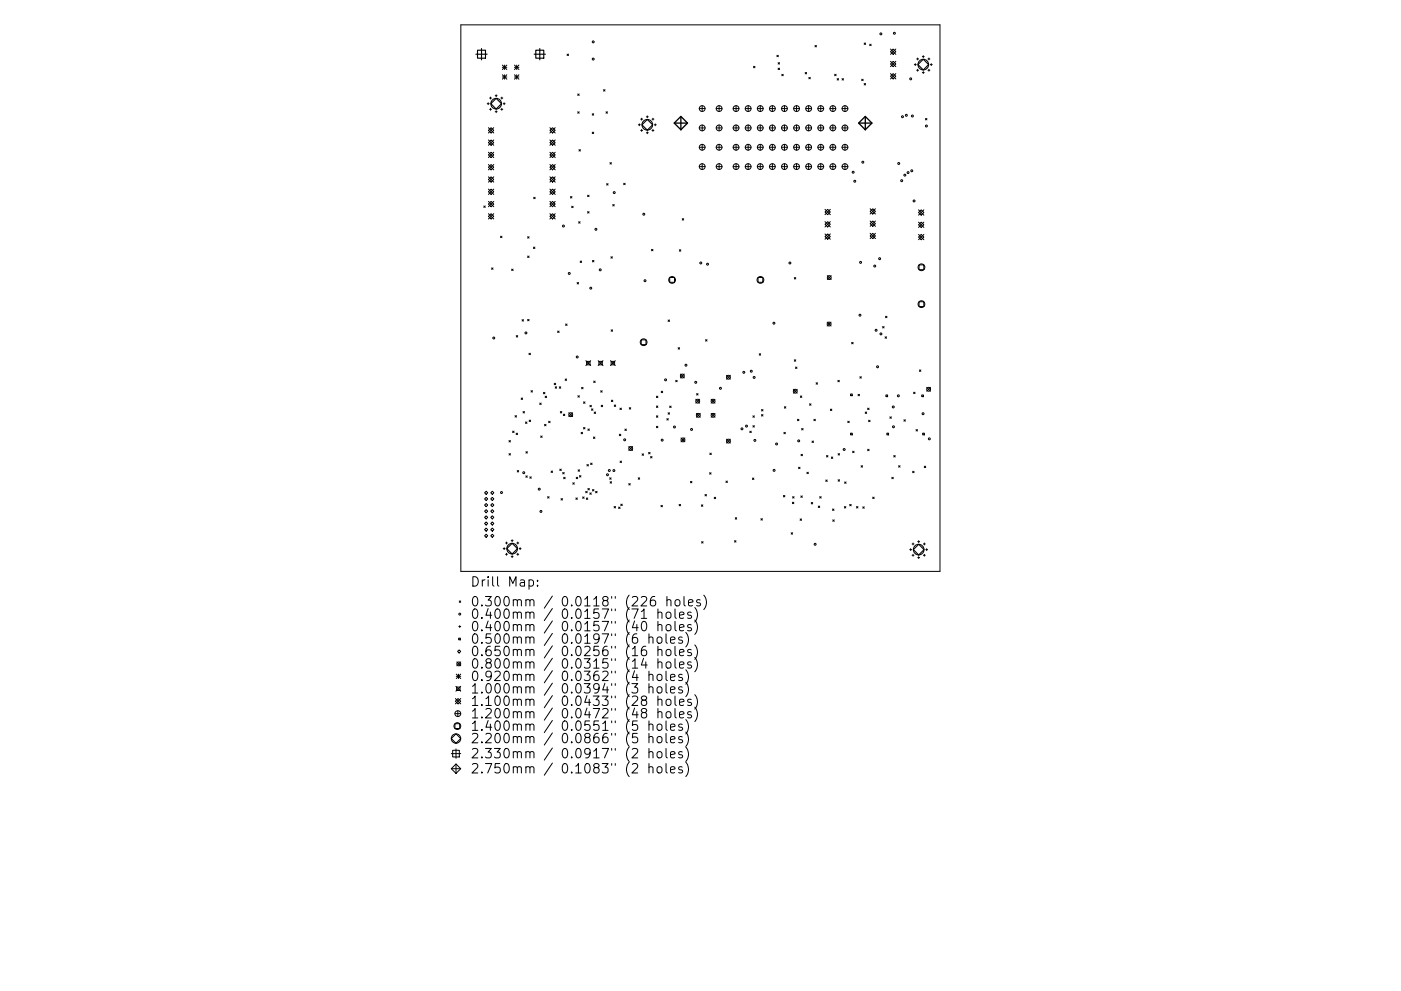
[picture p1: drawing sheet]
<svg xmlns="http://www.w3.org/2000/svg" width="297mm" height="210mm" viewBox="0 0 297 210" stroke-linecap="round" stroke-linejoin="round" font-family="sans-serif">
<defs><g id="words">
<g font-size="2.8">
<text x="99.7" y="124.5">Drill Map:</text>
<text x="99.7" y="128.7">0.300mm / 0.0118&quot; (226 holes)</text>
<text x="99.7" y="131.3">0.400mm / 0.0157&quot; (71 holes)</text>
<text x="99.7" y="133.9">0.400mm / 0.0157&quot; (40 holes)</text>
<text x="99.7" y="136.6">0.500mm / 0.0197&quot; (6 holes)</text>
<text x="99.7" y="139.2">0.650mm / 0.0256&quot; (16 holes)</text>
<text x="99.7" y="141.9">0.800mm / 0.0315&quot; (14 holes)</text>
<text x="99.7" y="144.5">0.920mm / 0.0362&quot; (4 holes)</text>
<text x="99.7" y="147.1">1.000mm / 0.0394&quot; (3 holes)</text>
<text x="99.7" y="149.8">1.100mm / 0.0433&quot; (28 holes)</text>
<text x="99.7" y="152.4">1.200mm / 0.0472&quot; (48 holes)</text>
<text x="99.7" y="155.1">1.400mm / 0.0551&quot; (5 holes)</text>
<text x="99.7" y="157.7">2.200mm / 0.0866&quot; (5 holes)</text>
<text x="99.7" y="160.9">2.330mm / 0.0917&quot; (2 holes)</text>
<text x="99.7" y="164.1">2.750mm / 0.1083&quot; (2 holes)</text>
</g>
</g></defs>
<g fill="none" stroke="#000" stroke-width=".21">
<path d="M97.7 5.3h101.6v115.9h-101.6zM106.5 15.9l1 .9M106.5 13.8l1 1M106.5 14.3h1M106.5 16.3h1M107 13.8v1M107 15.9v.9M107.5 13.8l-1 1M107.5 15.9l-1 .9M109.1 14.3h.9M109.1 16.3h.9M109.1 13.8l.9 1"/>
<path d="M109.1 15.9l.9 .9M109.5 13.8v1M109.5 15.9v.9M110 13.8l-.9 1M110 15.9l-.9 .9M120.2 11.5l.3 .3M120.5 11.5l-.3 .3M122.5 19.9l.3 .3M122.8 19.9l-.3 .3M128 19l.3 .3M128.3 19l-.3 .3M159.8 14.1l.3 .3"/>
<path d="M160.1 14.1l-.3 .3M164.7 11.7l.3 .3M165 13.3l.3 .3M165 14.5l.3 .3M165 11.7l-.3 .3M165.3 13.3l-.3 .3M165.3 14.5l-.3 .3M165.8 15.8l.3 .3M166.1 15.8l-.3 .3M170.7 15.4l.3 .3M171 15.4l-.3 .3M171.5 16.4l.3 .3"/>
<path d="M171.8 16.4l-.3 .3M172.8 9.6l.3 .3M173.1 9.6l-.3 .3M177 15.8l.3 .3M177.3 15.8l-.3 .3M177.5 16.7l.3 .3M177.8 16.7l-.3 .3M178.5 16.7l.3 .3M178.8 16.7l-.3 .3M182.7 16.8l.3 .3M183 16.8l-.3 .3M183.2 9.1l.3 .3"/>
<path d="M183.2 17.7l.3 .3M183.5 17.7l-.3 .3M183.5 9.1l-.3 .3M184.4 9.4l.3 .3M184.7 9.4l-.3 .3M188.8 11l.6-.6 .5 .6-.5 .5zM188.8 10.4l1.1 1.1M188.8 13l1.1 1.1M188.8 15.6l1.1 1.1M189.4 13l.5 .6-.5 .5-.6-.5zM189.4 15.6l.5 .6-.5 .5-.6-.5zM189.9 10.4l-1.1 1.1"/>
<path d="M189.9 13l-1.1 1.1M189.9 15.6l-1.1 1.1M193.9 13.7h.4M194.1 13.5v.4M194.4 12.5h.4M194.4 14.9h.4M194.6 12.3v.4M194.6 14.7v.4M195.5 12h.5M195.5 15.4h.5M195.8 11.8v.4M195.8 15.2v.4"/>
<path d="M196.7 12.5h.5M196.7 14.9h.5M197 12.3v.4M197 14.7v.4M197.2 13.7h.5M197.4 13.5v.4M103.3 22h.4M103.5 21.8v.4M103.6 32.9l.5-.6 .6 .6-.6 .5zM103.6 32.3l1.1 1.1M103.6 29.7l1.1 1.1M103.6 27.1l1.1 1.1"/>
<path d="M103.6 34.9l1.1 1.1M103.6 37.5l1.1 1.1M103.8 20.8h.4M103.8 23.2h.4M104 20.6v.4M104 23v.4M104.1 27.1l.6 .6-.6 .5-.5-.5zM104.1 29.7l.6 .6-.6 .5-.5-.5zM104.1 34.9l.6 .6-.6 .5-.5-.5zM104.1 37.5l.6 .6-.6 .5-.5-.5zM104.7 27.1l-1.1 1.1M104.7 29.7l-1.1 1.1"/>
<path d="M104.7 32.3l-1.1 1.1M104.7 34.9l-1.1 1.1M104.7 37.5l-1.1 1.1M105 20.3h.4M105 23.7h.4M105.2 20.1v.4M105.2 23.5v.4M106.2 20.8h.4M106.2 23.2h.4M106.4 20.6v.4M106.4 23v.4M106.7 22h.4"/>
<path d="M106.9 21.8v.4M116.6 27.7l.6-.6 .5 .6-.5 .5zM116.6 30.3l.6-.6 .5 .6-.5 .5zM116.6 32.9l.6-.6 .5 .6-.5 .5zM116.6 35.5l.6-.6 .5 .6-.5 .5zM116.6 38.1l.6-.6 .5 .6-.5 .5zM116.6 27.1l1.1 1.1M116.6 29.7l1.1 1.1M116.6 32.3l1.1 1.1M116.6 34.9l1.1 1.1M116.6 37.5l1.1 1.1M117.7 27.1l-1.1 1.1"/>
<path d="M117.7 29.7l-1.1 1.1M117.7 32.3l-1.1 1.1M117.7 34.9l-1.1 1.1M117.7 37.5l-1.1 1.1M122.5 23.7l.3 .3M122.8 31.7l.3 .4M122.8 23.7l-.3 .3M123.1 31.7l-.3 .4M125.6 24.1l.3 .3M125.6 28l.3 .4M125.9 24.1l-.3 .3M125.9 28l-.3 .4"/>
<path d="M128.5 23.7l.3 .3M128.6 39l.3 .3M128.8 23.7l-.3 .3M128.9 39l-.3 .3M129.3 34.5l.3 .3M129.6 34.5l-.3 .3M132.2 38.9l.3 .3M132.5 38.9l-.3 .3M135.3 26.5h.5M135.5 26.3v.4M135.8 25.3h.4M135.8 27.7h.4"/>
<path d="M136 25.1v.4M136 27.5v.4M137 24.8h.4M137 28.2h.4M137.2 24.6v.4M137.2 28v.4M138.2 25.3h.4M138.2 27.7h.4M138.4 25.1v.4M138.4 27.5v.4M138.7 26.5h.4M138.9 26.3v.4"/>
<path d="M148.3 23h1.2M148.3 27.1h1.2M148.3 31.2h1.2M148.3 35.3h1.2M148.9 22.4v1.3M148.9 26.5v1.3M148.9 30.6v1.3M148.9 34.7v1.3M151.9 23h1.2M151.9 27.1h1.2M151.9 31.2h1.2M151.9 35.3h1.2"/>
<path d="M152.5 22.4v1.3M152.5 26.5v1.3M152.5 30.6v1.3M152.5 34.7v1.3M155.4 23h1.3M155.4 27.1h1.3M155.4 31.2h1.3M155.4 35.3h1.3M156.1 22.4v1.3M156.1 26.5v1.3M156.1 30.6v1.3M156.1 34.7v1.3"/>
<path d="M158 23h1.2M158 27.1h1.2M158 31.2h1.2M158 35.3h1.2M158.6 22.4v1.3M158.6 26.5v1.3M158.6 30.6v1.3M158.6 34.7v1.3M160.6 23h1.2M160.6 27.1h1.2M160.6 31.2h1.2M160.6 35.3h1.2"/>
<path d="M161.2 22.4v1.3M161.2 26.5v1.3M161.2 30.6v1.3M161.2 34.7v1.3M163.1 23h1.3M163.1 27.1h1.3M163.1 31.2h1.3M163.1 35.3h1.3M163.8 22.4v1.3M163.8 26.5v1.3M163.8 30.6v1.3M163.8 34.7v1.3"/>
<path d="M165.7 23h1.2M165.7 27.1h1.2M165.7 31.2h1.2M165.7 35.3h1.2M166.3 22.4v1.3M166.3 26.5v1.3M166.3 30.6v1.3M166.3 34.7v1.3M168.3 23h1.2M168.3 27.1h1.2M168.3 31.2h1.2M168.3 35.3h1.2"/>
<path d="M168.9 22.4v1.3M168.9 26.5v1.3M168.9 30.6v1.3M168.9 34.7v1.3M170.8 23h1.3M170.8 27.1h1.3M170.8 31.2h1.3M170.8 35.3h1.3M171.5 22.4v1.3M171.5 26.5v1.3M171.5 30.6v1.3M171.5 34.7v1.3"/>
<path d="M173.4 23h1.2M173.4 27.1h1.2M173.4 31.2h1.2M173.4 35.3h1.2M174 22.4v1.3M174 26.5v1.3M174 30.6v1.3M174 34.7v1.3M176 23h1.2M176 27.1h1.2M176 31.2h1.2M176 35.3h1.2"/>
<path d="M176.6 22.4v1.3M176.6 26.5v1.3M176.6 30.6v1.3M176.6 34.7v1.3M178.5 23h1.3M178.5 27.1h1.3M178.5 31.2h1.3M178.5 35.3h1.3M179.1 22.4v1.3M179.1 26.5v1.3M179.1 30.6v1.3M179.1 34.7v1.3"/>
<path d="M196.2 25.1l.3 .3M196.5 25.1l-.3 .3M102.6 43.7l.3 .3M102.9 43.7l-.3 .3M103.6 40.7l.5-.6 .6 .6-.6 .6zM103.6 43.3l.5-.6 .6 .6-.6 .6zM103.6 45.9l.5-.6 .6 .6-.6 .6zM103.6 40.1l1.1 1.2M103.6 42.7l1.1 1.2M103.6 45.3l1.1 1.2M104.2 56.8l.3 .3M104.5 56.8l-.3 .3"/>
<path d="M104.7 45.3l-1.1 1.2M104.7 40.1l-1.1 1.2M104.7 42.7l-1.1 1.2M106.1 50.1l.3 .3M106.4 50.1l-.3 .3M108.5 57.1l.3 .3M108.8 57.1l-.3 .3M111.9 50.2l.3 .3M111.9 54.3l.3 .3M112.2 50.2l-.3 .3M112.2 54.3l-.3 .3M113.1 52.4l.3 .3"/>
<path d="M113.2 41.9l.3 .3M113.4 52.4l-.3 .3M113.5 41.9l-.3 .3M116.6 40.7l.6-.6 .5 .6-.5 .6zM116.6 43.3l.6-.6 .5 .6-.5 .6zM116.6 45.9l.6-.6 .5 .6-.5 .6zM116.6 45.3l1.1 1.2M116.6 40.1l1.1 1.2M116.6 42.7l1.1 1.2M117.7 40.1l-1.1 1.2M117.7 42.7l-1.1 1.2M117.7 45.3l-1.1 1.2"/>
<path d="M120.9 41.7l.4 .3M121.2 43.8l.3 .3M121.3 41.7l-.4 .3M121.5 43.8l-.3 .3M122.4 59.9l.3 .3M122.7 59.9l-.3 .3M122.7 47l.3 .4M123 47l-.3 .4M123 55.4l.3 .3M123.3 55.4l-.3 .3M124.6 41.4l.3 .3M124.6 44.9l.3 .3"/>
<path d="M124.9 41.4l-.3 .3M124.9 44.9l-.3 .3M125.6 55.3l.3 .3M125.9 55.3l-.3 .3M129.5 54.5l.3 .3M129.8 54.5l-.3 .3M129.9 43.4l.3 .3M130.2 43.4l-.3 .3M138.1 52.9l.3 .3M138.4 52.9l-.3 .3M142 58.9h1v1h-1zM144 53l.3 .3"/>
<path d="M144.3 53l-.3 .3M144.6 46.4l.4 .3M145 46.4l-.4 .3M160.7 58.9h1v1h-1zM168.4 58.9l.3 .3M168.7 58.9l-.3 .3M174.9 45l.6-.6 .5 .6-.5 .5zM174.9 47.6l.6-.6 .5 .6-.5 .6zM174.9 50.2l.6-.6 .5 .6-.5 .6zM174.9 44.4l1.1 1.1M174.9 47l1.1 1.2M174.9 49.6l1.1 1.2"/>
<path d="M175.4 58.5l.8 .8M176 44.4l-1.1 1.1M176 47l-1.1 1.2M176 49.6l-1.1 1.2M176.2 58.5l-.8 .8M184.5 47.5l.5-.6 .6 .6-.6 .5zM184.5 50.1l.5-.6 .6 .6-.6 .5zM184.5 44.3l1.1 1.1M184.5 46.9l1.1 1.1M184.5 49.5l1.1 1.1M185 44.3l.6 .6-.6 .5-.5-.5zM185.6 44.3l-1.1 1.1"/>
<path d="M185.6 46.9l-1.1 1.1M185.6 49.5l-1.1 1.1M194.7 44.5l1.2 1.1M194.7 47.1l1.2 1.2M194.7 49.7l1.2 1.2M194.9 56.2h1v1h-1zM195.3 44.5l.6 .6-.6 .5-.6-.5zM195.3 47.1l.6 .6-.6 .6-.6-.6zM195.3 49.7l.6 .6-.6 .6-.6-.6zM195.9 44.5l-1.2 1.1M195.9 47.1l-1.2 1.2M195.9 49.7l-1.2 1.2"/>
<path d="M109.5 71.2l.3 .3M109.8 71.2l-.3 .3M110.7 67.8l.3 .3M111 67.8l-.3 .3M111.9 67.8l.3 .3M112.2 74.9l.3 .3M112.2 67.8l-.3 .3M112.5 74.9l-.3 .3M118.2 70.2l.3 .3M118.5 70.2l-.3 .3M119.9 68.7l.3 .3M120.2 68.7l-.3 .3"/>
<path d="M124.2 76.5l1 1.1M124.4 76.7h.7v.7h-.7zM125.2 76.5l-1 1.1M126.8 76.5l1 1.1M127 76.7h.7v.7h-.7zM127.8 76.5l-1 1.1M129.4 76.5l1.1 1.1M129.6 70l.3 .3M129.6 76.7h.7v.7h-.7zM129.9 70l-.3 .3M130.5 76.5l-1.1 1.1M136 72.1h1v1h-1z"/>
<path d="M141.6 67.9l.4 .3M142 67.9l-.4 .3M143.8 73.8l.3 .3M144.1 73.8l-.3 .3M144.3 79.4l.8 .8M145.1 79.4l-.8 .8M149.6 72.1l.3 .3M149.9 72.1l-.3 .3M154 79.6l.9 .8M154.9 79.6l-.9 .8M161 75.1l.3 .3M161.3 75.1l-.3 .3"/>
<path d="M168.4 76.3l.3 .3M168.7 77.9l.3 .3M168.7 76.3l-.3 .3M169 77.9l-.3 .3M175.4 68.3l.8 .9M176.2 68.3l-.8 .9M180.6 72.6l.3 .3M180.9 72.6l-.3 .3M182.3 79.9l.3 .3M182.6 79.9l-.3 .3M187.1 69.3l.3 .3M187.4 69.3l-.3 .3"/>
<path d="M187.6 71.5l.4 .3M187.8 67.1l.3 .3M188 71.5l-.4 .3M188.1 67.1l-.3 .3M194.9 64h1v1h-1zM194.9 78.5l.3 .3M195.2 78.5l-.3 .3M107.9 93.5l.3 .3M107.9 96.2l.3 .3M108.2 93.5l-.3 .3M108.2 96.2l-.3 .3M108.7 91.5l.3 .3"/>
<path d="M109 91.5l-.3 .3M109.2 88.2l.3 .3M109.4 91.9l.3 .3M109.5 88.2l-.3 .3M109.7 99.8l.3 .3M109.7 91.9l-.3 .3M110 99.8l-.3 .3M110.5 84.4l.3 .4M110.8 84.4l-.3 .4M110.9 87.3l.3 .3M111.2 87.3l-.3 .3M111.4 89.5l.3 .3"/>
<path d="M111.5 95.8l.3 .3M111.7 89.5l-.3 .3M111.8 95.8l-.3 .3M112.2 89.1l.3 .3M112.5 89.1l-.3 .3M112.6 82.9l.3 .3M112.9 82.9l-.3 .3M114.4 85.5l.3 .3M114.6 92.5l.3 .3M114.7 85.5l-.3 .3M114.9 92.5l-.3 .3M115.2 83.2l.3 .4"/>
<path d="M115.5 90l.3 .3M115.5 83.2l-.3 .4M115.6 84.1l.3 .3M115.8 90l-.3 .3M115.9 84.1l-.3 .3M116.3 89.4l.3 .3M116.6 89.4l-.3 .3M116.8 99.9l.4 .3M117.2 99.9l-.4 .3M117.5 81.3l.3 .3M117.7 82.1l.3 .3M117.8 81.3l-.3 .3"/>
<path d="M118 82.1l-.3 .3M118.6 82.1l.3 .3M118.7 99.5l.3 .3M118.8 87.3l.3 .3M118.9 82.1l-.3 .3M119 99.5l-.3 .3M119.1 87.3l-.3 .3M119.4 87.9l.3 .3M119.7 87.9l-.3 .3M119.8 80.4l.3 .3M120.1 80.4l-.3 .3M120.6 87.6l.8 .8"/>
<path d="M121.4 87.6l-.8 .8M122.5 84l.3 .3M122.6 99.7l.3 .3M122.8 84l-.3 .3M122.9 99.7l-.3 .3M123.2 91.7l.3 .3M123.3 82.2l.3 .3M123.5 91.7l-.3 .3M123.6 82.2l-.3 .3M123.7 85.3l.3 .3M123.7 90.7l.3 .3M124 85.3l-.3 .3"/>
<path d="M124 90.7l-.3 .3M124.4 98.6l.4 .3M124.6 91l.4 .3M124.8 98.6l-.4 .3M125 91l-.4 .3M125.1 86l.3 .3M125.2 98.3l.3 .3M125.4 86l-.3 .3M125.4 86.7l.3 .4M125.5 98.3l-.3 .3M125.7 86.7l-.3 .4M125.8 92.7l.3 .3"/>
<path d="M125.9 80.8l.3 .4M126 87.4l.3 .3M126.1 92.7l-.3 .3M126.2 80.8l-.3 .4M126.3 87.4l-.3 .3M127.4 82.9l.3 .3M127.5 86l.3 .3M127.7 82.9l-.3 .3M127.8 86l-.3 .3M129.6 84.9l.3 .3M129.9 84.9l-.3 .3M130.2 85.9l.3 .3"/>
<path d="M130.5 85.9l-.3 .3M131.3 92.1l.3 .3M131.4 86.6l.3 .3M131.5 97.8l.3 .3M131.6 92.1l-.3 .3M131.7 86.6l-.3 .3M131.8 97.8l-.3 .3M132.5 91l.3 .3M132.8 91l-.3 .3M133.3 94.7l.8 .9M133.4 86.5l.3 .3M133.7 86.5l-.3 .3"/>
<path d="M134.1 94.7l-.8 .9M136.1 96.3l.3 .3M136.4 96.3l-.3 .3M137.5 96l.3 .3M137.8 96l-.3 .3M137.9 96.9l.3 .3M138.2 96.9l-.3 .3M139.2 84.1l.3 .3M139.2 86.1l.3 .3M139.2 88.2l.3 .3M139.2 90.4l.3 .3M139.5 90.4l-.3 .3"/>
<path d="M139.5 84.1l-.3 .3M139.5 86.1l-.3 .3M139.5 88.2l-.3 .3M140.2 83l.3 .3M140.5 83l-.3 .3M141.4 88.8l.3 .3M141.6 87.6l.4 .3M141.7 88.8l-.3 .3M142 87.6l-.4 .3M142 86.2l.3 .3M142.3 86.2l-.3 .3M143.3 80.7l.3 .3"/>
<path d="M143.6 80.7l-.3 .3M144.4 92.9l.8 .8M145.2 92.9l-.8 .8M147.5 84.7l.8 .8M147.6 87.7l.9 .8M147.7 83.5l.3 .3M148 83.5l-.3 .3M148.3 84.7l-.8 .8M148.5 87.7l-.9 .8M150.5 96.1l.3 .3M150.8 84.7l.8 .8M150.8 87.7l.8 .8"/>
<path d="M150.8 96.1l-.3 .3M151.6 84.7l-.8 .8M151.6 87.7l-.8 .8M154 93.2l.9 .8M154.9 93.2l-.9 .8M159 91.5l.3 .3M159.3 91.5l-.3 .3M159.6 88.2l.3 .3M159.6 90.3l.3 .3M159.9 88.2l-.3 .3M159.9 90.3l-.3 .3M161.5 86.9l.3 .3"/>
<path d="M161.5 88l.3 .3M161.8 86.9l-.3 .3M161.8 88l-.3 .3M166.2 91.7l.3 .3M166.3 86.3l.3 .3M166.5 91.7l-.3 .3M166.6 86.3l-.3 .3M168.2 82.6l.8 .8M169 82.6l-.8 .8M169.1 89l.3 .3M169.3 99.1l.3 .3M169.4 89l-.3 .3"/>
<path d="M169.6 99.1l-.3 .3M169.7 84l.3 .3M169.8 96.4l.3 .3M170 90.9l.3 .3M170 84l-.3 .3M170.1 96.4l-.3 .3M170.3 90.9l-.3 .3M171.6 85.7l.3 .3M171.9 85.7l-.3 .3M172.2 93.6l.3 .3M172.5 93.6l-.3 .3M172.6 89l.3 .3"/>
<path d="M172.9 89l-.3 .3M173 81.2l.3 .3M173.3 81.2l-.3 .3M175.2 96.7l.3 .3M175.5 96.7l-.3 .3M176.1 86.8l.3 .3M176.3 97l.3 .3M176.4 86.8l-.3 .3M176.6 97l-.3 .3M177.6 80.7l.4 .3M177.7 96.2l.3 .3M178 80.7l-.4 .3"/>
<path d="M178 96.2l-.3 .3M179.7 89.4l.4 .3M180.1 89.4l-.4 .3M180.3 83.6h.4v.4h-.4zM180.3 91.9h.4v.4h-.4zM180.8 95.7l.3 .3M181.1 95.7l-.3 .3M181.9 83.7l.3 .3M182.2 83.7l-.3 .3M182.6 98.8l.3 .3M182.9 98.8l-.3 .3M183.4 87.4l.3 .3"/>
<path d="M183.7 87.4l-.3 .3M184 86.6l.3 .3M184 95.3l.3 .3M184.2 89.2l.3 .3M184.3 86.6l-.3 .3M184.3 95.3l-.3 .3M184.5 89.2l-.3 .3M187.8 83.8h.4v.4h-.4zM188 91.9h.4v.4h-.4zM188.7 88.4l.3 .3M189 88.4l-.3 .3M189.5 96.7l.3 .3"/>
<path d="M189.8 96.7l-.3 .3M190.5 98.8l.3 .3M190.8 98.8l-.3 .3M191.7 89.1l.3 .3M192 89.1l-.3 .3M193.5 100l.3 .3M193.7 83.2l.3 .3M193.8 100l-.3 .3M194 83.2l-.3 .3M194.2 91.1l.3 .3M194.5 91.1l-.3 .3M195.4 83.8h.4v.4h-.4z"/>
<path d="M195.6 91.9h.4v.4h-.4zM196 98.9l.3 .3M196.3 98.9l-.3 .3M196.5 82.2l.8 .8M197.3 82.2l-.8 .8M102.7 111.1l.4-.4 .3 .4-.3 .3zM103.1 104.2l.3 .4-.3 .3-.4-.3zM103.1 105.5l.3 .4-.3 .3-.4-.3zM103.1 106.8l.3 .4-.3 .3-.4-.3zM103.1 108.1l.3 .4-.3 .3-.4-.3zM103.1 109.4l.3 .4-.3 .3-.4-.3zM103.1 112l.3 .4-.3 .3-.4-.3z"/>
<path d="M103.1 113.3l.3 .4-.3 .3-.4-.3zM104 104.6l.4-.4 .3 .4-.3 .3zM104 107.2l.4-.4 .3 .4-.3 .3zM104 109.8l.4-.4 .3 .4-.3 .3zM104 111.1l.4-.4 .3 .4-.3 .3zM104 112.4l.4-.4 .3 .4-.3 .3zM104.4 105.5l.3 .4-.3 .3-.4-.3zM104.4 108.1l.3 .4-.3 .3-.4-.3zM104.4 113.3l.3 .4-.3 .3-.4-.3zM106.7 116.4h.4M106.9 116.2v.4M107.2 115.2h.4"/>
<path d="M107.2 117.6h.4M107.4 115v.4M107.4 117.4v.4M108.4 114.7h.4M108.4 118.1h.4M108.6 114.5v.4M108.6 117.9v.4M109.6 115.2h.4M109.6 117.6h.4M109.8 115v.4M109.8 117.4v.4M110.1 116.4h.4"/>
<path d="M110.3 116.2v.4M111.5 101l.3 .3M111.8 101l-.3 .3M112.3 101.2l.3 .3M112.6 101.2l-.3 .3M116.1 105.4l.3 .3M116.4 105.4l-.3 .3M118.9 105.8l.4 .3M119.3 105.8l-.4 .3M119.3 100.2l.3 .4M119.5 101.3l.3 .3M119.6 100.2l-.3 .4"/>
<path d="M119.8 101.3l-.3 .3M121.4 102.4l.4 .3M121.8 102.4l-.4 .3M122.1 105.6l.3 .3M122.2 101.3l.3 .3M122.4 105.6l-.3 .3M122.5 101.3l-.3 .3M122.9 100.9l.3 .3M123.2 100.9l-.3 .3M123.5 105.4l.3 .3M123.8 105.4l-.3 .3M124.2 104.3l.3 .3"/>
<path d="M124.3 105.7l.3 .3M124.5 104.3l-.3 .3M124.6 105.7l-.3 .3M124.6 103.6l.4 .3M125 103.6l-.4 .3M125.1 104.6l.3 .3M125.4 104.6l-.3 .3M125.6 103.9l.3 .3M125.9 103.9l-.3 .3M126.3 104.3l.3 .3M126.6 104.3l-.3 .3M129.3 101.4l.3 .3"/>
<path d="M129.4 102.2l.3 .3M129.6 101.4l-.3 .3M129.7 102.2l-.3 .3M130.2 107.5l.3 .3M130.5 107.5l-.3 .3M131.2 107.6l.3 .3M131.5 107.6l-.3 .3M131.6 107l.3 .3M131.9 107l-.3 .3M133.3 102.6l.3 .3M133.6 102.6l-.3 .3M135.3 101.4l.3 .3"/>
<path d="M135.6 101.4l-.3 .3M140.1 107.2l.3 .3M140.4 107.2l-.3 .3M144 107l.3 .3M144.3 107l-.3 .3M146.4 102.1l.3 .3M146.7 102.1l-.3 .3M148.7 107.1l.3 .3M148.8 114.9l.3 .3M149 107.1l-.3 .3M149.1 114.9l-.3 .3M149.5 104.9l.3 .3"/>
<path d="M149.8 104.9l-.3 .3M150.5 100.3l.3 .3M150.8 100.3l-.3 .3M151.4 105.5l.3 .3M151.7 105.5l-.3 .3M153.9 102.1l.3 .3M154.2 102.1l-.3 .3M155.7 114.7l.3 .3M155.9 109.8l.3 .3M156 114.7l-.3 .3M156.2 109.8l-.3 .3M159.5 101.4l.3 .3"/>
<path d="M159.8 101.4l-.3 .3M161.3 110l.3 .3M161.6 110l-.3 .3M166.1 105.1l.3 .3M166.4 105.1l-.3 .3M167.7 113l.3 .3M168 106.6l.3 .3M168 105.4l.4 .3M168 113l-.3 .3M168.3 106.6l-.3 .3M168.4 105.4l-.4 .3M169.6 110.1l.3 .3"/>
<path d="M169.8 105.2l.3 .3M169.9 110.1l-.3 .3M170.1 105.2l-.3 .3M171.1 100.2l.3 .3M171.4 100.2l-.3 .3M172 106.6l.3 .3M172.3 106.6l-.3 .3M173.5 107.4l.3 .3M173.8 107.4l-.3 .3M173.8 105.4l.3 .3M174.1 105.4l-.3 .3M175.1 101.8l.3 .3"/>
<path d="M175.4 101.8l-.3 .3M176.5 108l.3 .3M176.6 110.3l.3 .3M176.8 108l-.3 .3M176.9 110.3l-.3 .3M177.7 101.8l.3 .3M178 101.8l-.3 .3M179 107.5l.3 .3M179.1 102.2l.3 .4M179.3 107.5l-.3 .3M179.4 102.2l-.3 .4M180.2 107l.3 .3"/>
<path d="M180.5 107l-.3 .3M181.6 107.5l.3 .3M181.9 107.5l-.3 .3M182.9 107.5l.3 .3M183.2 107.5l-.3 .3M185 105.5l.3 .3M185.3 105.5l-.3 .3M189.1 101.3l.3 .3M189.4 101.3l-.3 .3M192.9 116.6h.4M193.1 116.4v.4M193.4 115.4h.4"/>
<path d="M193.4 117.8h.4M193.6 115.2v.4M193.6 117.6v.4M194.6 114.9h.4M194.6 118.3h.4M194.8 114.7v.4M194.8 118.1v.4M195.8 115.4h.4M195.8 117.8h.4M196 115.2v.4M196 117.6v.4M196.3 116.6h.4"/>
<path d="M196.5 116.4v.4M97 138.2l.3-.3 .4 .3-.4 .3zM97.2 135.4h.4v.4h-.4zM97.3 132.9h.4M97.4 127.5l.3 .3M97.5 132.7v.4M97.7 127.5l-.3 .3M112.2 123.1l.5-.1 .4 .4v.6l-.2 .3h-.7M114 124.2v.2M114 123.1v.2M136 131.2h1.1M136.3 131.9l.3-.1a1.25 1.25 0 0 1 0 2h-.2a1.33 1.33 0 0 1-.1-1.9z"/>
<path d="M136.4 139.7l-.4 1.4h1.2M136.9 137.1a.79 .79 0 0 0-.9 .9v.7l.2 .3 .5 .1 .3-.2 .1-.6-.2-.3-.5-.1-.4 .4M137.6 135.3a.5 .5 0 0 1 .8 .1v1.1M137.6 134.5v2M138.8 126.6a.79 .79 0 0 0-.9 .8v.8l.2 .3 .5 .1 .3-.2 .1-.7-.2-.3-.5-.1-.4 .4M139.4 135.3a.54 .54 0 0 1 .5-.2 .54 .54 0 0 1 .5 .4v.6a.54 .54 0 0 1-.6 .4 .54 .54 0 0 1-.5-.4zM139.5 130.1a.5 .5 0 0 1 .9 0v1.1M139.5 132.7a.5 .5 0 0 1 .9 .1v1M139.5 138a.5 .5 0 0 1 .9 .1v1M139.5 129.2v2M139.5 131.8v2M139.5 137.1v2"/>
<path d="M139.5 139.8v2M141.2 134.5v1.7l.3 .3M141.4 127.4l.3-.2 .5 .1 .1 1.3M141.4 130a.54 .54 0 0 1 .9 .2v.6a.54 .54 0 0 1-.6 .4 .54 .54 0 0 1-.5-.4v-.6zM141.4 132.6a.54 .54 0 0 1 .9 .3v.6a.54 .54 0 0 1-.6 .4 .54 .54 0 0 1-.5-.4v-.6zM141.4 137.9a.54 .54 0 0 1 .9 .3v.5a.54 .54 0 0 1-.6 .4 .54 .54 0 0 1-.5-.4v-.5zM141.4 126.6v2M142.2 135.8l.9-.2-.1-.4-.6-.1-.2 .3 .1 1h.7M143.1 129.2v1.7l.3 .3M143.1 131.8v1.8l.3 .2M143.1 137.1v1.7l.3 .3M143.1 139.8v1.7l.3 .3"/>
<path d="M143.2 127.4l.3-.2a.54 .54 0 0 1 .7 .4v.6a.54 .54 0 0 1-.6 .4 .54 .54 0 0 1-.5-.4zM144.1 130.5l.9-.2-.1-.3-.5-.1-.3 .2 .1 1h.7M144.1 133.2l.9-.2-.1-.4-.5-.1-.3 .3 .1 .9h.7M144.1 138.5l.9-.2-.1-.4-.5-.1-.3 .3 .1 .9h.7M144.6 135.2l-.4-.1-.3 .3 .1 .3 .6 .2v.5h-.7M145 126.6v1.7l.3 .3M145.4 134.2a2.29 2.29 0 0 1 0 3M146 127.9l.9-.2-.1-.4-.5-.1-.3 .3 .1 1h.7M146.5 130l-.4-.1-.3 .2 .1 .3 .6 .2v.5h-.7M146.5 132.6l-.4-.1-.3 .3 .1 .3 .6 .2v.4h-.7M146.5 137.9l-.4-.1-.3 .3 .1 .3 .6 .1v.5h-.7M147.3 128.9a2.29 2.29 0 0 1 0 3.1"/>
<path d="M147.3 131.6a2.29 2.29 0 0 1 0 3M147.3 136.8a2.29 2.29 0 0 1 0 3.1M147.3 139.5a2.29 2.29 0 0 1 0 3M148.4 127.3l-.4-.1-.3 .3 .1 .3 .6 .2v.5h-.7M149.2 126.3a2.29 2.29 0 0 1 0 3M95.7 159.9h2M96 159.2h1.4v1.4h-1.4zM96.5 151.4h1.2M96.5 153.5h1v1.1h-1zM96.6 148.2l1.1 1.1M96.7 145.6l1 1M96.7 155.7l1 1-1 1-1-1z"/>
<path d="M96.7 158.9v2M96.7 143l1 1M96.7 143.5h1M96.8 145.8h.7v.7h-.7zM96.9 140.4l.8 .9M97.1 150.8v1.2M97.1 148.2l.6 .6-.6 .5-.5-.5zM97.2 143v1M97.7 140.4l-.8 .9M97.7 143l-1 1M97.7 145.6l-1 1M97.7 148.2l-1.1 1.1"/>
<path d="M136.4 148.5l-.4-.3 .1-.3 .3-.2 .5 .1 .2 .3-.1 .2-.8 .3-.2 .3 .1 .6 .3 .2 .5-.1 .2-.3-.1-.6-.3-.2M136.4 151.2l-.4-.4 .1-.3 .3-.2 .5 .1 .2 .3-.1 .3-.8 .3-.2 .3 .1 .5 .3 .2 .5-.1 .2-.3-.1-.5-.3-.2M137.6 143.3a.5 .5 0 0 1 .8 0v1.1M137.6 145.9a.5 .5 0 0 1 .8 .1v1M137.6 153.8l.3-.2 .5 .1v1.3M137.6 156.5a.5 .5 0 0 1 .8 0v1.1M137.6 159.7a.5 .5 0 0 1 .8 0v1.1M137.6 142.4v2M137.6 145v2M137.6 153v2M137.6 155.6v2M137.6 158.8v2"/>
<path d="M139.4 143.3a.54 .54 0 0 1 .5-.2 .54 .54 0 0 1 .5 .3v.6a.54 .54 0 0 1-.6 .4 .54 .54 0 0 1-.5-.4zM139.4 145.9a.54 .54 0 0 1 .5-.2 .54 .54 0 0 1 .5 .4v.6a.54 .54 0 0 1-.6 .4 .54 .54 0 0 1-.5-.4zM139.4 153.8l.3-.2 .5 .1 .2 .3v.6a.54 .54 0 0 1-.6 .4 .54 .54 0 0 1-.5-.4zM139.4 156.5a.54 .54 0 0 1 .5-.2 .54 .54 0 0 1 .5 .3v.6a.54 .54 0 0 1-.6 .4 .54 .54 0 0 1-.5-.4zM139.4 159.7a.54 .54 0 0 1 .5-.2 .54 .54 0 0 1 .5 .3v.6a.54 .54 0 0 1-.6 .4 .54 .54 0 0 1-.5-.4zM139.5 140.6a.5 .5 0 0 1 .9 .1v1.1M139.5 148.5a.5 .5 0 0 1 .9 .1v1.1M139.5 151.2a.5 .5 0 0 1 .9 .1v1M139.5 147.7v2M139.5 150.3v2M141.2 142.4v1.7l.3 .3M141.2 145v1.8l.3 .2"/>
<path d="M141.2 153v1.7l.3 .3M141.2 155.6v1.7l.3 .3M141.2 158.8v1.7l.3 .3M141.4 140.5a.54 .54 0 0 1 .9 .3l-.1 .8a.54 .54 0 0 1-.6 .2 .54 .54 0 0 1-.4-.4v-.6zM141.4 148.4a.54 .54 0 0 1 .9 .3v.6a.54 .54 0 0 1-.6 .4 .54 .54 0 0 1-.5-.4v-.6zM141.4 151.1a.54 .54 0 0 1 .9 .3v.5a.54 .54 0 0 1-.6 .4 .54 .54 0 0 1-.5-.4v-.5zM142.2 143.7l.9-.2-.1-.3-.6-.1-.2 .2 .1 1h.7M142.2 146.4l.9-.2-.1-.4-.6-.1-.2 .3 .1 .9h.7M142.2 154.3l.9-.2-.1-.4-.6-.1-.2 .3 .1 1h.7M142.2 156.9l.9-.2-.1-.3-.6-.1-.2 .2 .1 1h.7M143.1 147.7v1.7l.3 .3M143.1 150.3v1.7l.3 .3"/>
<path d="M144.1 141.1l.9-.2-.1-.4-.5-.1-.3 .3 .1 1h.7M144.1 149l.9-.2-.1-.4-.5-.1-.3 .3 .1 1h.7M144.1 151.7l.9-.2-.1-.4-.5-.1-.3 .3 .1 .9h.7M144.6 143.2l-.4-.1-.3 .2 .1 .3 .6 .2v.5h-.7M144.6 145.8l-.4-.1-.3 .3 .1 .3 .6 .2v.4h-.7M144.6 153.7l-.4-.1-.3 .3 .1 .3 .6 .2v.5h-.7M144.6 156.4l-.4-.1-.3 .2 .1 .3 .6 .2v.5h-.7M144.6 159.6l-.4-.1-.3 .2 .1 .3 .6 .2v.5h-.7M145.4 142.1a2.29 2.29 0 0 1 0 3.1M145.4 144.8a2.29 2.29 0 0 1 0 3M145.4 152.7a2.29 2.29 0 0 1 0 3M145.4 155.3a2.29 2.29 0 0 1 0 3.1"/>
<path d="M145.4 158.5a2.29 2.29 0 0 1 0 3.1M146.5 140.5l-.4-.1-.3 .3 .1 .3 .6 .2v.5h-.7M146.5 148.4l-.4-.1-.3 .3 .1 .3 .6 .2v.5h-.7M146.5 151.1l-.4-.1-.3 .3 .1 .3 .6 .1v.5h-.7M147.3 147.4a2.29 2.29 0 0 1 0 3M147.3 150a2.29 2.29 0 0 1 0 3.1M95.7 163.1h2M96.7 162.1l1 1-1 1-1-1zM96.7 162.1v2M137.6 162.9a.5 .5 0 0 1 .8 0v1.1M137.6 162v2M139.4 162.9a.54 .54 0 0 1 .5-.2 .54 .54 0 0 1 .5 .3v.6l-.4 .4a.54 .54 0 0 1-.7-.4z"/>
<path d="M141.2 162v1.7l.3 .3M142.2 160.1l.9-.2-.1-.3-.6-.1-.2 .2 .1 1h.7M142.2 163.3l.9-.2-.1-.3-.6-.1-.2 .2 .1 1h.7M144.6 162.8l-.4-.1-.3 .2 .1 .3 .6 .2v.5h-.7M145.4 161.7a2.29 2.29 0 0 1 0 3.1"/>
<circle cx="125.8" cy="12.5" r=".21"/>
<circle cx="125.8" cy="8.9" r=".21"/>
<circle cx="186.8" cy="7.2" r=".21"/>
<circle cx="189.6" cy="7.1" r=".21"/>
<circle cx="193.1" cy="16.7" r=".21"/>
<circle cx="148.9" cy="31.2" r=".62"/>
<circle cx="148.9" cy="23" r=".62"/>
<circle cx="148.9" cy="35.3" r=".62"/>
<circle cx="148.9" cy="27.1" r=".62"/>
<circle cx="152.5" cy="31.2" r=".62"/>
<circle cx="152.5" cy="23" r=".62"/>
<circle cx="152.5" cy="27.1" r=".62"/>
<circle cx="152.5" cy="35.3" r=".62"/>
<circle cx="156.1" cy="31.2" r=".62"/>
<circle cx="156.1" cy="23" r=".62"/>
<circle cx="156.1" cy="27.1" r=".62"/>
<circle cx="156.1" cy="35.3" r=".62"/>
<circle cx="158.6" cy="31.2" r=".62"/>
<circle cx="158.6" cy="23" r=".62"/>
<circle cx="158.6" cy="27.1" r=".62"/>
<circle cx="158.6" cy="35.3" r=".62"/>
<circle cx="161.2" cy="31.2" r=".62"/>
<circle cx="161.2" cy="23" r=".62"/>
<circle cx="161.2" cy="35.3" r=".62"/>
<circle cx="161.2" cy="27.1" r=".62"/>
<circle cx="163.8" cy="31.2" r=".62"/>
<circle cx="163.8" cy="23" r=".62"/>
<circle cx="163.8" cy="27.1" r=".62"/>
<circle cx="163.8" cy="35.3" r=".62"/>
<circle cx="166.3" cy="31.2" r=".62"/>
<circle cx="166.3" cy="23" r=".62"/>
<circle cx="166.3" cy="35.3" r=".62"/>
<circle cx="166.3" cy="27.1" r=".62"/>
<circle cx="168.9" cy="31.2" r=".62"/>
<circle cx="168.9" cy="23" r=".62"/>
<circle cx="168.9" cy="27.1" r=".62"/>
<circle cx="168.9" cy="35.3" r=".62"/>
<circle cx="171.5" cy="31.2" r=".62"/>
<circle cx="171.5" cy="23" r=".62"/>
<circle cx="171.5" cy="27.1" r=".62"/>
<circle cx="171.5" cy="35.3" r=".62"/>
<circle cx="174" cy="31.2" r=".62"/>
<circle cx="174" cy="23" r=".62"/>
<circle cx="174" cy="27.1" r=".62"/>
<circle cx="174" cy="35.3" r=".62"/>
<circle cx="176.6" cy="31.2" r=".62"/>
<circle cx="176.6" cy="23" r=".62"/>
<circle cx="176.6" cy="27.1" r=".62"/>
<circle cx="176.6" cy="35.3" r=".62"/>
<circle cx="179.1" cy="31.2" r=".62"/>
<circle cx="179.1" cy="23" r=".62"/>
<circle cx="179.1" cy="27.1" r=".62"/>
<circle cx="179.1" cy="35.3" r=".62"/>
<circle cx="180.9" cy="36.5" r=".21"/>
<circle cx="181.2" cy="38.5" r=".21"/>
<circle cx="182.9" cy="34.4" r=".21"/>
<circle cx="190.5" cy="34.7" r=".21"/>
<circle cx="191.2" cy="38.3" r=".21"/>
<circle cx="191.3" cy="24.8" r=".21"/>
<circle cx="191.8" cy="37.2" r=".21"/>
<circle cx="192.2" cy="24.5" r=".21"/>
<circle cx="192.5" cy="36.6" r=".21"/>
<circle cx="193.3" cy="36.2" r=".21"/>
<circle cx="193.4" cy="24.6" r=".21"/>
<circle cx="196.4" cy="26.7" r=".21"/>
<circle cx="119.5" cy="48" r=".21"/>
<circle cx="120.7" cy="58" r=".21"/>
<circle cx="126.3" cy="48.7" r=".21"/>
<circle cx="127.3" cy="57.2" r=".21"/>
<circle cx="130.2" cy="40.9" r=".21"/>
<circle cx="136.5" cy="45.4" r=".21"/>
<circle cx="136.8" cy="59.6" r=".21"/>
<circle cx="142.5" cy="59.4" r=".72"/>
<circle cx="148.6" cy="55.8" r=".21"/>
<circle cx="150" cy="56" r=".21"/>
<circle cx="161.2" cy="59.4" r=".72"/>
<circle cx="167.5" cy="55.8" r=".21"/>
<circle cx="175.8" cy="58.9" r=".41"/>
<circle cx="182.5" cy="55.7" r=".21"/>
<circle cx="185.5" cy="56.4" r=".21"/>
<circle cx="186.5" cy="54.9" r=".21"/>
<circle cx="193.8" cy="42.6" r=".21"/>
<circle cx="195.4" cy="56.7" r=".72"/>
<circle cx="104.7" cy="71.7" r=".21"/>
<circle cx="111.5" cy="70.6" r=".21"/>
<circle cx="122.4" cy="75.7" r=".21"/>
<circle cx="125.3" cy="61.1" r=".21"/>
<circle cx="136.5" cy="72.6" r=".72"/>
<circle cx="144.7" cy="79.8" r=".41"/>
<circle cx="145.4" cy="77.5" r=".21"/>
<circle cx="157.7" cy="79" r=".21"/>
<circle cx="159.3" cy="78.8" r=".21"/>
<circle cx="164.1" cy="68.6" r=".21"/>
<circle cx="175.8" cy="68.8" r=".41"/>
<circle cx="182.3" cy="66.9" r=".21"/>
<circle cx="185.7" cy="70.1" r=".21"/>
<circle cx="186.1" cy="77.8" r=".21"/>
<circle cx="186.8" cy="70.8" r=".21"/>
<circle cx="195.4" cy="64.5" r=".72"/>
<circle cx="121" cy="88" r=".41"/>
<circle cx="129.2" cy="99.8" r=".21"/>
<circle cx="130.2" cy="99.8" r=".21"/>
<circle cx="132.4" cy="93.3" r=".21"/>
<circle cx="133.7" cy="95.2" r=".41"/>
<circle cx="140.4" cy="93.4" r=".21"/>
<circle cx="141.1" cy="80.6" r=".21"/>
<circle cx="143" cy="90.6" r=".21"/>
<circle cx="144.8" cy="93.3" r=".41"/>
<circle cx="146.6" cy="91.1" r=".21"/>
<circle cx="147.5" cy="81.1" r=".21"/>
<circle cx="147.9" cy="85.1" r=".41"/>
<circle cx="148.1" cy="88.1" r=".41"/>
<circle cx="151.2" cy="85.1" r=".41"/>
<circle cx="151.2" cy="88.1" r=".41"/>
<circle cx="152.7" cy="82.4" r=".21"/>
<circle cx="154.4" cy="93.6" r=".41"/>
<circle cx="154.4" cy="80" r=".41"/>
<circle cx="157.3" cy="91" r=".21"/>
<circle cx="158.3" cy="90.4" r=".21"/>
<circle cx="159.9" cy="80.1" r=".21"/>
<circle cx="160" cy="93.4" r=".21"/>
<circle cx="164.1" cy="99.8" r=".21"/>
<circle cx="164.6" cy="94.2" r=".21"/>
<circle cx="168.6" cy="83" r=".41"/>
<circle cx="169.3" cy="93.5" r=".21"/>
<circle cx="179" cy="95.4" r=".21"/>
<circle cx="189.4" cy="86.3" r=".21"/>
<circle cx="189.4" cy="90.6" r=".21"/>
<circle cx="190.5" cy="84" r=".21"/>
<circle cx="195.7" cy="87.8" r=".21"/>
<circle cx="196.9" cy="82.6" r=".41"/>
<circle cx="197" cy="93.1" r=".21"/>
<circle cx="106.3" cy="104.5" r=".21"/>
<circle cx="111" cy="100.3" r=".21"/>
<circle cx="114.3" cy="103.8" r=".21"/>
<circle cx="114.7" cy="108.5" r=".21"/>
<circle cx="128.8" cy="100.7" r=".21"/>
<circle cx="172.8" cy="115.5" r=".21"/>
<circle cx="97.5" cy="130.3" r=".21"/>
<circle cx="96.7" cy="156.7" r="1"/>
<circle cx="97" cy="154.1" r=".72"/>
<circle cx="97.1" cy="151.4" r=".62"/>
<circle cx="97.3" cy="140.9" r=".41"/>
</g>
<g fill="none" stroke="#000" stroke-width=".23">
<path d="M194.6 13.7l1.2-1.1 1.1 1.1-1.1 1.1zM104.1 22l1.1-1.1 1.1 1.1-1.1 1.1zM136.1 26.5l1.1-1.2 1.2 1.2-1.2 1.1zM107.5 116.4l1.1-1.1 1.1 1.1-1.1 1.1zM193.7 116.6l1.1-1.1 1.1 1.1-1.1 1.1z"/>
<circle cx="195.8" cy="13.7" r="1.13"/>
<circle cx="105.2" cy="22" r="1.13"/>
<circle cx="137.2" cy="26.5" r="1.13"/>
<circle cx="108.6" cy="116.4" r="1.13"/>
<circle cx="194.8" cy="116.6" r="1.13"/>
</g>
<path d="M100.9 11.5h2.4M101.2 10.7h1.7v1.6h-1.7zM102.1 10.3v2.4M113.2 11.5h2.4M113.6 10.7h1.7v1.6h-1.7zM114.4 10.3v2.4" fill="none" stroke="#000" stroke-width=".24"/>
<path d="M142.9 26.1l1.5-1.4 1.4 1.4-1.4 1.4zM142.9 26.1h2.9M144.4 24.7v2.8M182 26.1l1.5-1.4 1.4 1.4-1.4 1.4zM182 26.1h2.9M183.5 24.7v2.8" fill="none" stroke="#000" stroke-width=".28"/>
<use href="#words"/>
</svg>
